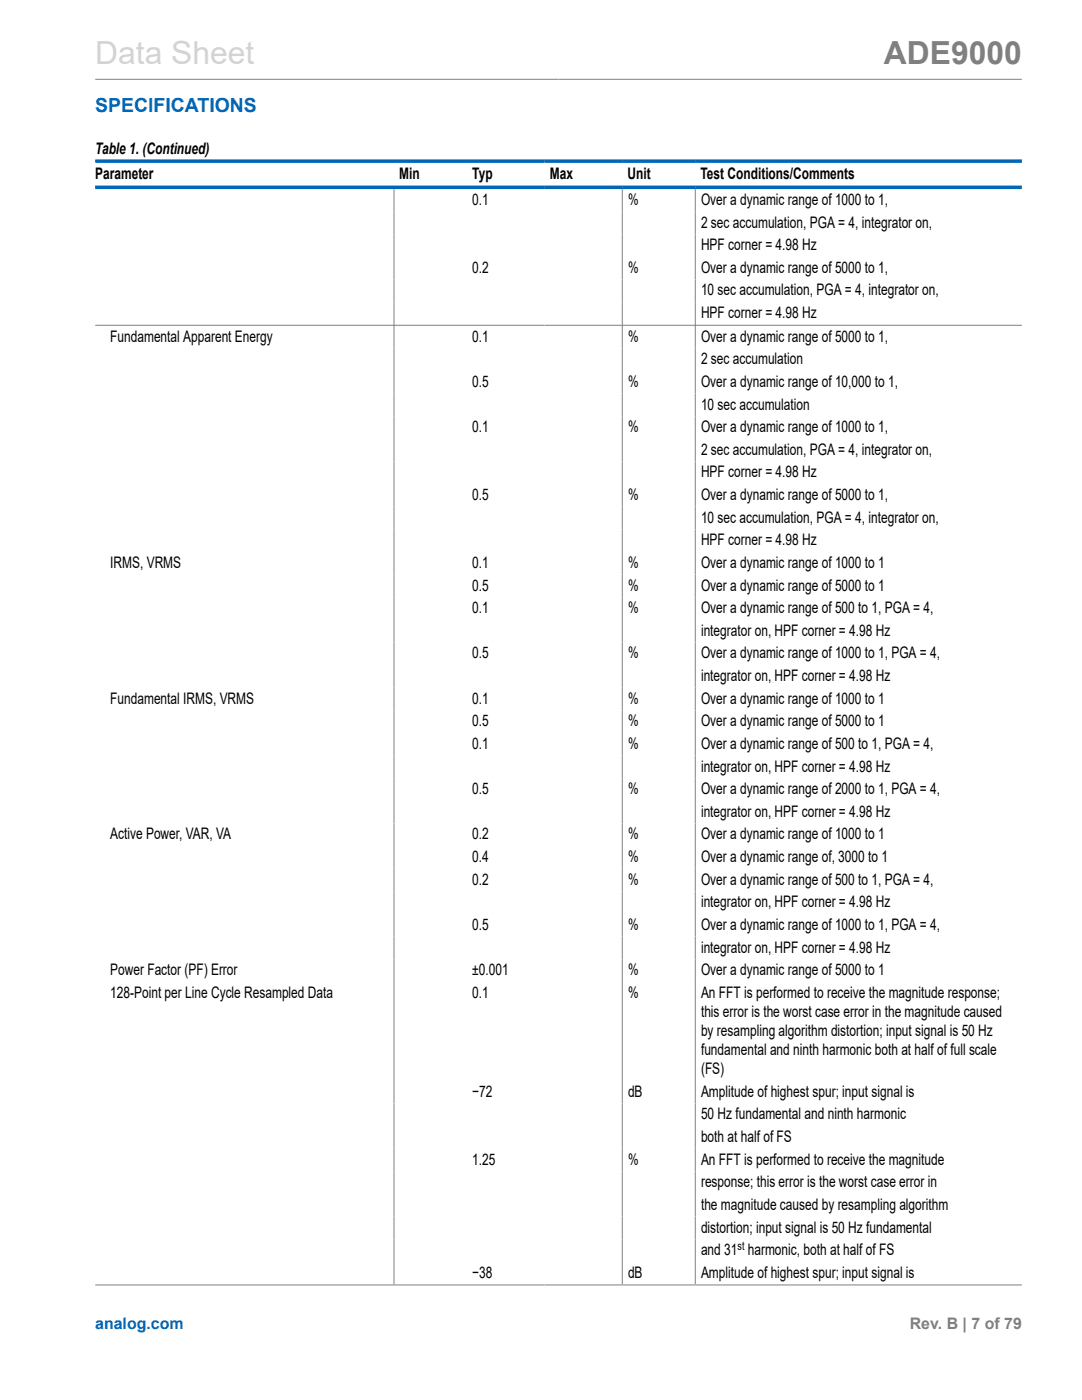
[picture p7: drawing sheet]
<svg xmlns="http://www.w3.org/2000/svg" width="216mm" height="279mm" viewBox="0 0 216 279" stroke-linecap="round" stroke-linejoin="round" font-family="sans-serif">
<defs><g id="words">
<text font-size="6.3" fill="#d3d3d3" x="19" y="12.7">Data Sheet</text>
<text font-size="6.3" fill="#808080" x="176.4" y="12.7">ADE9000</text>
<text font-size="3.9" fill="#0067b8" x="19" y="22.3">SPECIFICATIONS</text>
<g font-size="3.2">
<text x="19" y="30.8">Table 1. (Continued)</text>
<text x="19" y="35.7">Parameter</text>
<text x="79.7" y="35.7">Min</text>
<text x="94.2" y="35.7">Typ</text>
<text x="109.7" y="35.7">Max</text>
<text x="125.2" y="35.7">Unit</text>
<text x="139.8" y="35.7">Test Conditions/Comments</text>
<text x="94.2" y="40.9">0.1</text>
<text x="125.3" y="40.9">%</text>
<text x="139.9" y="40.9">Over a dynamic range of 1000 to 1,</text>
<text x="139.9" y="45.4">2 sec accumulation, PGA = 4, integrator on,</text>
<text x="139.9" y="49.9">HPF corner = 4.98 Hz</text>
<text x="94.2" y="54.5">0.2</text>
<text x="125.3" y="54.5">%</text>
<text x="139.9" y="54.5">Over a dynamic range of 5000 to 1,</text>
<text x="139.9" y="59">10 sec accumulation, PGA = 4, integrator on,</text>
<text x="139.9" y="63.5">HPF corner = 4.98 Hz</text>
<text x="22" y="68.2">Fundamental Apparent Energy</text>
<text x="94.2" y="68.2">0.1</text>
<text x="125.3" y="68.2">%</text>
<text x="139.9" y="68.2">Over a dynamic range of 5000 to 1,</text>
<text x="94.2" y="77.2">0.5</text>
<text x="125.3" y="77.2">%</text>
<text x="139.9" y="72.7">2 sec accumulation</text>
<text x="139.9" y="77.2">Over a dynamic range of 10,000 to 1,</text>
<text x="139.9" y="81.7">10 sec accumulation</text>
<text x="94.2" y="86.2">0.1</text>
<text x="125.3" y="86.2">%</text>
<text x="139.9" y="86.2">Over a dynamic range of 1000 to 1,</text>
<text x="139.9" y="90.8">2 sec accumulation, PGA = 4, integrator on,</text>
<text x="139.9" y="95.3">HPF corner = 4.98 Hz</text>
<text x="94.2" y="99.8">0.5</text>
<text x="125.3" y="99.8">%</text>
<text x="139.9" y="99.8">Over a dynamic range of 5000 to 1,</text>
<text x="139.9" y="104.3">10 sec accumulation, PGA = 4, integrator on,</text>
<text x="22" y="113.3">IRMS, VRMS</text>
<text x="94.2" y="113.3">0.1</text>
<text x="125.3" y="113.3">%</text>
<text x="139.9" y="108.8">HPF corner = 4.98 Hz</text>
<text x="139.9" y="113.3">Over a dynamic range of 1000 to 1</text>
<text x="94.2" y="117.8">0.5</text>
<text x="125.3" y="117.8">%</text>
<text x="139.9" y="117.8">Over a dynamic range of 5000 to 1</text>
<text x="94.2" y="122.4">0.1</text>
<text x="125.3" y="122.4">%</text>
<text x="139.9" y="122.4">Over a dynamic range of 500 to 1, PGA = 4,</text>
<text x="94.2" y="131.4">0.5</text>
<text x="125.3" y="131.4">%</text>
<text x="139.9" y="126.9">integrator on, HPF corner = 4.98 Hz</text>
<text x="139.9" y="131.4">Over a dynamic range of 1000 to 1, PGA = 4,</text>
<text x="139.9" y="135.9">integrator on, HPF corner = 4.98 Hz</text>
<text x="22" y="140.4">Fundamental IRMS, VRMS</text>
<text x="94.2" y="140.4">0.1</text>
<text x="125.3" y="140.4">%</text>
<text x="139.9" y="140.4">Over a dynamic range of 1000 to 1</text>
<text x="94.2" y="144.9">0.5</text>
<text x="94.2" y="149.5">0.1</text>
<text x="125.3" y="144.9">%</text>
<text x="125.3" y="149.5">%</text>
<text x="139.9" y="144.9">Over a dynamic range of 5000 to 1</text>
<text x="139.9" y="149.5">Over a dynamic range of 500 to 1, PGA = 4,</text>
<text x="139.9" y="154">integrator on, HPF corner = 4.98 Hz</text>
<text x="94.2" y="158.5">0.5</text>
<text x="125.3" y="158.5">%</text>
<text x="139.9" y="158.5">Over a dynamic range of 2000 to 1, PGA = 4,</text>
<text x="22" y="167.5">Active Power, VAR, VA</text>
<text x="94.2" y="167.5">0.2</text>
<text x="125.3" y="167.5">%</text>
<text x="139.9" y="163">integrator on, HPF corner = 4.98 Hz</text>
<text x="139.9" y="167.5">Over a dynamic range of 1000 to 1</text>
<text x="94.2" y="172">0.4</text>
<text x="125.3" y="172">%</text>
<text x="139.9" y="172">Over a dynamic range of, 3000 to 1</text>
<text x="94.2" y="176.6">0.2</text>
<text x="125.3" y="176.6">%</text>
<text x="139.9" y="176.6">Over a dynamic range of 500 to 1, PGA = 4,</text>
<text x="94.2" y="185.6">0.5</text>
<text x="125.3" y="185.6">%</text>
<text x="139.9" y="181.1">integrator on, HPF corner = 4.98 Hz</text>
<text x="139.9" y="185.6">Over a dynamic range of 1000 to 1, PGA = 4,</text>
<text x="139.9" y="190.1">integrator on, HPF corner = 4.98 Hz</text>
<text x="22" y="194.6">Power Factor (PF) Error</text>
<text x="94.2" y="194.6">±0.001</text>
<text x="125.3" y="194.6">%</text>
<text x="139.9" y="194.6">Over a dynamic range of 5000 to 1</text>
<text x="22" y="199.1">128-Point per Line Cycle Resampled Data</text>
<text x="94.2" y="199.1">0.1</text>
<text x="125.3" y="199.1">%</text>
<text x="139.9" y="199.1">An FFT is performed to receive the magnitude response;</text>
<text x="139.9" y="202.9">this error is the worst case error in the magnitude caused</text>
<text x="139.9" y="206.7">by resampling algorithm distortion; input signal is 50 Hz</text>
<text x="139.9" y="210.6">fundamental and ninth harmonic both at half of full scale</text>
<text x="139.9" y="214.4">(FS)</text>
<text x="94.2" y="218.9">−72</text>
<text x="125.3" y="218.9">dB</text>
<text x="139.9" y="218.9">Amplitude of highest spur; input signal is</text>
<text x="139.9" y="223.4">50 Hz fundamental and ninth harmonic</text>
<text x="139.9" y="227.9">both at half of FS</text>
<text x="94.2" y="232.4">1.25</text>
<text x="125.3" y="232.4">%</text>
<text x="139.9" y="232.4">An FFT is performed to receive the magnitude</text>
<text x="139.9" y="236.9">response; this error is the worst case error in</text>
<text x="139.9" y="241.5">the magnitude caused by resampling algorithm</text>
<text x="139.9" y="246">distortion; input signal is 50 Hz fundamental</text>
<text x="139.9" y="250.5">and 31 harmonic, both at half of FS</text>
<text x="94.2" y="255">−38</text>
<text x="125.3" y="255">dB</text>
<text x="139.9" y="255">Amplitude of highest spur; input signal is</text>
</g>
<text font-size="3.2" fill="#0067b8" x="19" y="265.3">analog.com</text>
<text font-size="3.2" fill="#808080" x="181.5" y="265.3">Rev. B | 7 of 79</text>
<text font-size="2.4" x="147.2" y="249.4">st</text>
</g></defs>
<path d="M19 15.8h184.9M78.6 37.7v218.7M124.2 37.7v218.7M138.7 37.7v218.7M19 64.9h184.9M19 256.4h184.9" fill="none" stroke="#808080" stroke-width=".2"/>
<path d="M19 32.2h184.9M19 37.4h184.9" fill="none" stroke="#0067b8" stroke-width=".71"/>
<use href="#words"/>
</svg>
